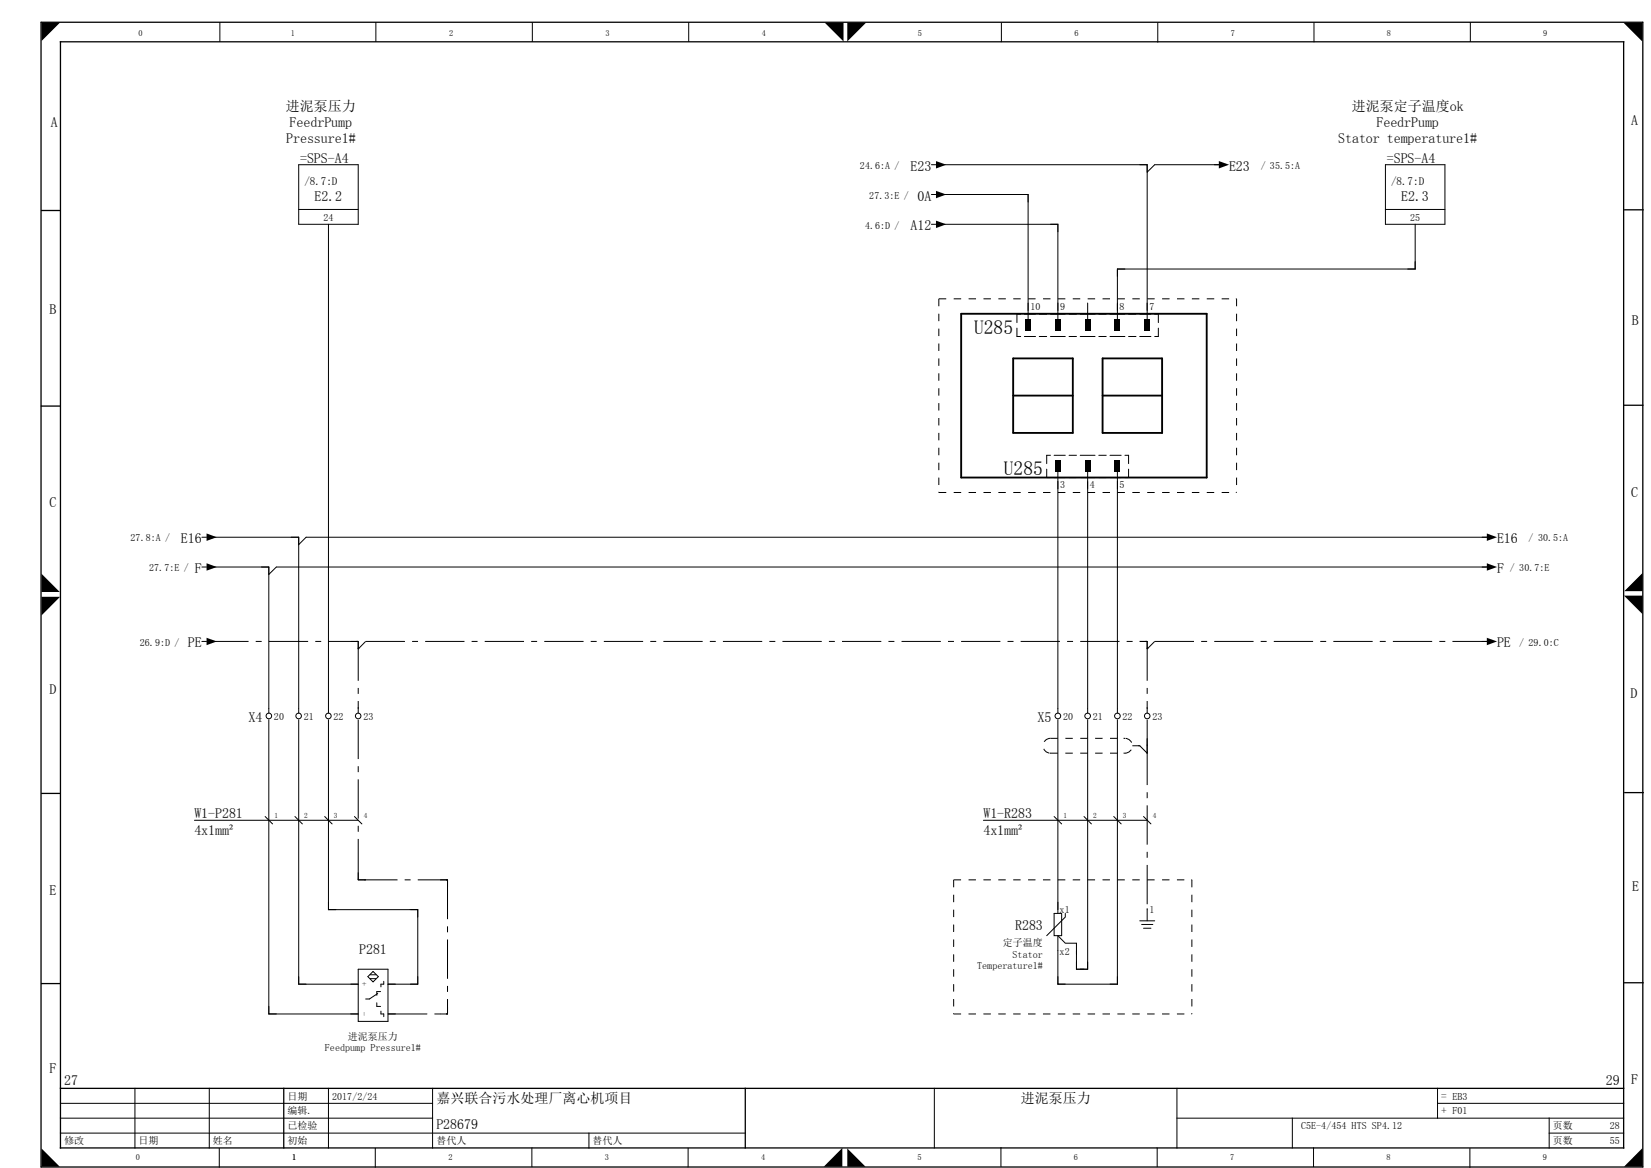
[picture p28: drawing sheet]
<svg xmlns="http://www.w3.org/2000/svg" width="297mm" height="210mm" viewBox="0 0 297 210" stroke-linecap="round" stroke-linejoin="round" font-family="sans-serif">
<defs><g id="words">
<g font-size="3.5">
<text x="175.3" y="60">U285</text>
<text x="180.6" y="85.3">U285</text>
</g>
<g font-size="2.5">
<text x="9.1" y="22.8">A</text>
<text x="51.5" y="19.9">进泥泵压力</text>
<text x="52.1" y="22.8">FeedrPump</text>
<text x="243.2" y="19.9">进泥泵定子温度ok</text>
<text x="247.6" y="22.8">FeedrPump</text>
<text x="293.5" y="22.5">A</text>
<text x="51.5" y="25.6">Pressure1#</text>
<text x="54" y="29.3">=SPS-A4</text>
<text x="240.8" y="25.6">Stator temperature1#</text>
<text x="249.5" y="29.3">=SPS-A4</text>
<text x="163.8" y="30.7">E23</text>
<text x="221.1" y="30.7">E23</text>
<text x="56.6" y="36">E2.2</text>
<text x="163.8" y="41.4">A12</text>
<text x="165.1" y="36">0A</text>
<text x="252.1" y="36">E2.3</text>
<text x="8.9" y="56.4">B</text>
<text x="293.6" y="58.4">B</text>
<text x="293.5" y="89.4">C</text>
<text x="8.9" y="91.2">C</text>
<text x="32.6" y="97.6">E16</text>
<text x="269.3" y="97.6">E16</text>
<text x="35" y="103">F</text>
<text x="269.3" y="103">F</text>
<text x="33.8" y="116.4">PE</text>
<text x="269.3" y="116.4">PE</text>
<text x="8.9" y="124.7">D</text>
<text x="293.3" y="125.5">D</text>
<text x="44.7" y="129.8">X4</text>
<text x="186.7" y="129.8">X5</text>
<text x="35" y="147.1">W1-P281</text>
<text x="176.9" y="147.1">W1-R283</text>
<text x="35" y="150.1">4x1mm²</text>
<text x="176.9" y="150.1">4x1mm²</text>
<text x="8.9" y="160.8">E</text>
<text x="293.6" y="160.2">E</text>
<text x="182.6" y="167.3">R283</text>
<text x="64.6" y="171.6">P281</text>
<text x="8.9" y="193">F</text>
<text x="11.5" y="195">27</text>
<text x="288.9" y="195">29</text>
<text x="293.5" y="194.8">F</text>
<text x="78.5" y="203">P28679</text>
<text x="78.5" y="198.3">嘉兴联合污水处理厂离心机项目</text>
<text x="183.7" y="198.3">进泥泵压力</text>
</g>
<g font-size="2">
<text x="54.8" y="33.3">/8.7:D</text>
<text x="250.3" y="33.3">/8.7:D</text>
<text x="259.3" y="197.7">= EB3</text>
<text x="259.3" y="200.3">+ F01</text>
</g>
<g font-size="1.8">
<text x="154.7" y="30.4">24.6:A /</text>
<text x="156.4" y="35.7">27.3:E /</text>
<text x="226.8" y="30.4">/ 35.5:A</text>
<text x="58.2" y="39.7">24</text>
<text x="155.6" y="41.1">4.6:D /</text>
<text x="253.7" y="39.7">25</text>
<text x="185.4" y="55.8">10</text>
<text x="190.7" y="55.8">9</text>
<text x="201.4" y="55.8">8</text>
<text x="206.8" y="55.8">7</text>
<text x="190.7" y="87.8">3</text>
<text x="196.1" y="87.8">4</text>
<text x="201.4" y="87.8">5</text>
<text x="23.5" y="97.3">27.8:A /</text>
<text x="275" y="97.3">/ 30.5:A</text>
<text x="26.8" y="102.7">27.7:E /</text>
<text x="271.7" y="102.7">/ 30.7:E</text>
<text x="25.2" y="116.1">26.9:D /</text>
<text x="273.3" y="116.1">/ 29.0:C</text>
<text x="49.3" y="129.5">20</text>
<text x="54.6" y="129.5">21</text>
<text x="60" y="129.5">22</text>
<text x="65.4" y="129.5">23</text>
<text x="191.3" y="129.5">20</text>
<text x="196.6" y="129.5">21</text>
<text x="202" y="129.5">22</text>
<text x="207.3" y="129.5">23</text>
<text x="190.6" y="164.1">x1</text>
<text x="206.8" y="164.2">1</text>
<text x="180.4" y="170.1">定子温度</text>
<text x="182.2" y="172.2">Stator</text>
<text x="190.6" y="171.8">x2</text>
<text x="175.8" y="174.2">Temperature1#</text>
<text x="58.5" y="189">Feedpump Pressure1#</text>
<text x="62.6" y="187">进泥泵压力</text>
<text x="51.7" y="197.7">日期</text>
<text x="59.8" y="197.7">2017/2/24</text>
<text x="51.7" y="200.3">编辑.</text>
<text x="51.7" y="203">已检验</text>
<text x="234.1" y="203">C5E-4/454 HTS SP4.12</text>
<text x="279.4" y="203">页数</text>
<text x="289.6" y="203">28</text>
<text x="11.5" y="205.7">修改</text>
<text x="24.9" y="205.7">日期</text>
<text x="38.3" y="205.7">姓名</text>
<text x="51.7" y="205.7">初始</text>
<text x="78.5" y="205.7">替代人</text>
<text x="106.6" y="205.7">替代人</text>
<text x="279.4" y="205.7">页数</text>
<text x="289.6" y="205.7">55</text>
</g>
<g font-size="1.5">
<text x="24.9" y="6.5">0</text>
<text x="52.3" y="6.4">1</text>
<text x="80.8" y="6.4">2</text>
<text x="108.9" y="6.4">3</text>
<text x="137.1" y="6.4">4</text>
<text x="165.2" y="6.4">5</text>
<text x="193.3" y="6.4">6</text>
<text x="221.4" y="6.4">7</text>
<text x="249.5" y="6.4">8</text>
<text x="277.7" y="6.4">9</text>
<text x="66.1" y="177.3" transform="rotate(-90 66.1 177.3)">+</text>
<text x="66.1" y="182.6" transform="rotate(-90 66.1 182.6)">-</text>
<text x="24.5" y="208.6">0</text>
<text x="52.6" y="208.6">1</text>
<text x="80.7" y="208.6">2</text>
<text x="108.8" y="208.6">3</text>
<text x="136.9" y="208.6">4</text>
<text x="165.1" y="208.6">5</text>
<text x="193.2" y="208.6">6</text>
<text x="221.3" y="208.6">7</text>
<text x="249.4" y="208.6">8</text>
<text x="277.6" y="208.6">9</text>
</g>
<g font-size="1.3">
<text x="49.4" y="147.1">1</text>
<text x="54.7" y="147.1">2</text>
<text x="60.1" y="147.1">3</text>
<text x="65.4" y="147.1">4</text>
<text x="191.3" y="147.1">1</text>
<text x="196.7" y="147.1">2</text>
<text x="202" y="147.1">3</text>
<text x="207.4" y="147.1">4</text>
</g>
</g></defs>
<g fill="none" stroke="#000" stroke-width=".18">
<path d="M39.6 4v3.4M67.6 4v3.4M95.8 4.1v3.3M123.9 4.1v3.3M180.2 4.1v3.4M208.3 4.2v3.4M236.4 4.1v3.4M264.5 4.1v3.3M53.7 29.6h10.7v10.7h-10.7zM53.7 37.7h10.7M167.6 29.6h.8M167.6 35h.8"/>
<path d="M168.9 29.6h37.5v27.9M168.9 35h16.1v20.8M183.6 35h1.4v1.3M205.1 29.6h1.3v1.3l1.3-1.3h12.1M249.3 29.6h10.7v10.7h-10.7zM249.3 37.7h10.7M59.1 40.3v87.9M167.6 40.3h.8M168.9 40.3h21.4v15.5M183 59v1.5h.6M183.6 56.5h-.6v1.5M184.3 56.5h2"/>
<path d="M185 54.5v3M187 56.5h1.3M189 40.3h1.3v1.4M189 56.5h2.7M190.3 54.5v3M192.3 56.5h1.4M194.3 56.5h2.7M195.7 54.5v3M197.7 56.5h1.3M199.7 56.5h2.7M203 56.5h1.4M205.1 56.5h2"/>
<path d="M207.7 56.5h.7v1.5M208.4 59v1.5h-.7M254.6 40.3v8.1h-53.6v9.1M184.3 60.5h2M187 60.5h1.3M189 60.5h2.7M192.3 60.5h1.4M194.3 60.5h2.7M197.7 60.5h1.3M199.7 60.5h2.7M203 60.5h1.4M205.1 60.5h2"/>
<path d="M36.3 96.6h.9M37.7 96.6h16v31.6M52.4 96.6h1.3v1.3l1.4-1.3h212.9M188.3 84.3v1.6h.7M189 81.9h-.7v1.5M189.7 81.9h2M189.7 85.9h2M190.3 84.9v43.3M192.3 81.9h1.4M192.3 85.9h1.4M194.3 85.9h2.7M194.3 81.9h2.7"/>
<path d="M195.7 84.9v43.3M197.7 81.9h1.3M197.7 85.9h1.3M199.7 81.9h2M199.7 85.9h2M201 84.9v43.3M202.4 81.9h.6v1.5M203 84.3v1.6h-.6M36.3 101.9h.9M36.3 115.3h.9M37.7 101.9h10.7v26.3M47 101.9h1.4v1.4l1.3-1.4h218.3"/>
<path d="M266.7 115.3h.8M48.4 129.4v52.9h16M53.7 129.4v47.5h10.7M59.1 129.4v34.1h16.1v13.4h-5.4M64.4 127.4v.8M190.3 129.4v34.8M195.7 129.4v44.8h-2v-3.3M201 129.4v47.5h-10.7v-8.7l1.4 1.4h2v2M206.4 127.4v.8M35 147.5h29.4M47.7 146.8l1.3 1.3M53.1 146.8l1.3 1.3"/>
<path d="M58.4 146.8l1.4 1.3M63.8 146.8l1.3 1.3M176.9 147.5h29.5M189.7 146.8l1.3 1.3M195 146.8l1.4 1.3M200.4 146.8l1.3 1.3M205.7 146.8l1.4 1.3M53.7 175.6v1.3h1.4M59.1 162.2v1.3h1.3M64.4 174.2h5.4v9.4h-5.4zM66.5 175.2h1.2M66.5 175.9h1.2"/>
<path d="M67.1 174.6l1 1-1 .9-.9-.9zM68 178.6l-1.5 1h-.7M68.5 178.3h-.7v.6M69 176.4v.5h-.5v.5M73.8 163.5h1.4v1.4M189.7 164.2h1.3v4h-1.3zM190.3 175.6v1.3h1.4M191.7 164.2v.7l-3.4 3.3M193.7 172.9v1.3h1.3M205.1 165.5h2.6M205.4 166.2h2M205.7 166.9h1.4"/>
<path d="M206.4 163.5v2M10.9 198.4h66.9M24.3 195.7v10.7M37.7 195.7v10.7M48.4 180.9v1.4h1.3M59.1 195.7v10.7M67.8 180.3v.6h.7M68.5 181.8v.5h.5v.5M69.8 182.3h1.3M77.8 195.7v10.7M168.1 195.7v10.7M211.7 195.7v10.7"/>
<path d="M258.6 198.4h33.5M258.6 195.7v5.3M10.9 203.7h123.2M10.9 201h66.9M39.5 206.5v3.3M67.5 206.5v3.3M95.7 206.4v3.3M106 203.7v2.7M123.8 206.4v3.4M180.1 206.3v3.4M208.2 206.4v3.3M211.7 201h80.4"/>
<path d="M232.5 201v5.4M236.3 206.4v3.3M264.5 206.5v3.3M278.7 203.7h13.4M278.7 201v5.4"/>
<circle cx="48.4" cy="128.7" r=".5"/>
<circle cx="53.7" cy="128.7" r=".5"/>
<circle cx="59.1" cy="128.7" r=".5"/>
<circle cx="64.4" cy="128.7" r=".5"/>
<circle cx="190.3" cy="128.7" r=".51"/>
<circle cx="195.7" cy="128.7" r=".51"/>
<circle cx="201" cy="128.7" r=".51"/>
<circle cx="206.4" cy="128.7" r=".5"/>
</g>
<g fill="none" stroke="#000" stroke-width=".23">
<path d="M7.4 4h288.2v205.8h-288.2zM10.9 7.5h281.2v198.9h-281.2zM7.5 37.8h3.3M292.3 37.7h3.3M7.4 73h3.3M292.3 72.9h3.3M7.5 142.6h3.3M292.3 142.5h3.3M7.5 176.8h3.3M292.3 176.7h3.3M10.9 195.7h281.2M51.1 195.7v10.7"/>
<path d="M134.1 195.7v10.7"/>
</g>
<g fill="#000">
<path d="M7.5 4h3.3l-3.3 3.4zM148.4 4.1h3.4v3.4zM152.4 4.1h3.4l-3.4 3.4zM292.1 4.1h3.4v3.4zM168.4 39.7l1.8 .6-1.8 .7zM168.4 34.3l1.8 .7-1.8 .6zM168.4 29l1.8 .6-1.8 .7zM219.3 29l1.8 .6-1.8 .7zM184.5 57.5h1v2h-1zM189.8 57.5h1v2h-1zM195.2 57.5h1v2h-1zM200.6 57.5h.9v2h-.9z"/>
<path d="M205.9 57.5h1v2h-1zM222.3 53.7l.2 .1h-.2zM37.2 95.9l1.8 .7-1.8 .6zM168.8 88.4h.2l-.1 .2zM189.8 82.8h1v2.1h-1zM195.2 82.8h1v2.1h-1zM200.6 82.8h.9v2.1h-.9zM222.3 88.5l.2 .1h-.2zM222.4 88.4h.1v.2zM267.5 95.9l1.8 .7-1.8 .6zM7.5 103.1l3.2 3.3h-3.2zM7.5 107.3h3.3l-3.3 3.3z"/>
<path d="M37.2 101.3l1.8 .6-1.8 .7zM37.2 114.7l1.8 .6-1.8 .7zM64.2 115.2l.3 .1-.3 .1zM64.4 116.4h.1l-.1 .4zM64.6 116.4l.1 .1-.3 .3v-.1zM206.1 115.2h.3l.1 .2h-.4zM206.3 116.4h.2l-.1 .4zM206.5 116.4l.1 .1-.2 .3v-.2zM267.5 101.3l1.8 .6-1.8 .7zM267.5 114.7l1.8 .6-1.8 .7zM267.8 115.2h.2l.1 .2h-.3zM295.5 103v3.3h-3.3z"/>
<path d="M292.2 107.1h3.3v3.3zM64.4 127.1h.1l-.1 .4zM188.9 135.3l.2 .2h-.2zM202.1 135.3h.3v.2h-.3zM202.1 132.7h.3v.1h-.3zM202.3 132.7h.2v.1zM204.8 134h.3v.1l-.3 .1zM206.3 135.2l.2 .3-.3-.2zM206.3 127.1h.2l-.1 .4zM206.3 133.8h.2v.3h-.2zM206.3 135.1h.2v.4l-.2-.1zM64.4 157.9h.1l-.1 .4z"/>
<path d="M65.5 158.1h.3v.1l-.3 .1zM80.3 158.1h.3v.1l-.3 .1zM80.4 159.3h.2v.3h-.1zM214.3 158.1l.2 .1h-.2zM206.3 163.3h.2v.3l-.2-.1zM80.3 182.2l.3 .1-.3 .1zM80.4 182h.2l-.1 .4zM171.5 182.1h.1v.2zM214.3 182.2l.2 .1h-.2zM214.4 182.1h.1v.2zM7.5 206.5l3.2 3.2h-3.2zM151.6 206.4v3.3h-3.4z"/>
<path d="M152.4 206.5l3.3 3.2h-3.3zM295.5 206.4v3.3h-3.3z"/>
</g>
<g fill="none" stroke="#000" stroke-width=".18" stroke-dasharray="7.1 1.3 1.1 1.3" stroke-linecap="butt">
<path d="M37.7 115.3h26.7M63.1 115.3h1.3M64.4 115.3v12.1M64.4 115.3v1.4M65.8 115.3h140.6M65.8 115.3l-1.4 1.4M205.1 115.3h1.3M206.4 115.3v12.1M206.4 115.3v1.4M207.7 115.3h60.3M207.7 115.3l-1.3 1.4M64.4 129.4v28.8"/>
<path d="M203.7 134.1h1.4M205.1 134.1l1.3 1.3M206.4 134.1v29.4M206.4 129.4v4.7M206.4 132.7v2.7M64.4 158.2h16.1M64.4 156.8v1.4M64.4 158.2h1.4M79.2 158.2h1.3M80.5 158.2v24.1M80.5 158.2v1.3M69.8 182.3h10.7"/>
<path d="M79.2 182.3h1.3M80.5 180.9v1.4"/>
</g>
<path d="M172.9 56.4h44.2v29.5h-44.2zM182.3 64.4h10.7v13.4h-10.7zM182.3 71.1h10.7M198.4 64.4h10.7v13.4h-10.7zM198.4 71.1h10.7" fill="none" stroke="#000" stroke-width=".33"/>
<path d="M168.9 53.7h53.6M168.9 53.7v34.8M222.5 53.7v34.8M168.9 88.5h53.6M189 135.4h13.4M189 132.7h13.4M189 132.7a1.33 1.33 0 0 0-1.3 1.4 1.33 1.33 0 0 0 1.3 1.3M202.4 135.4a1.33 1.33 0 0 0 1.3-1.3 1.33 1.33 0 0 0-1.3-1.4M171.6 158.2h42.8M171.6 158.2v24.1M214.4 158.2v24.1M171.6 182.3h42.8" fill="none" stroke="#000" stroke-width=".18" stroke-dasharray="1.3 1.3" stroke-linecap="butt"/>
<use href="#words"/>
</svg>
